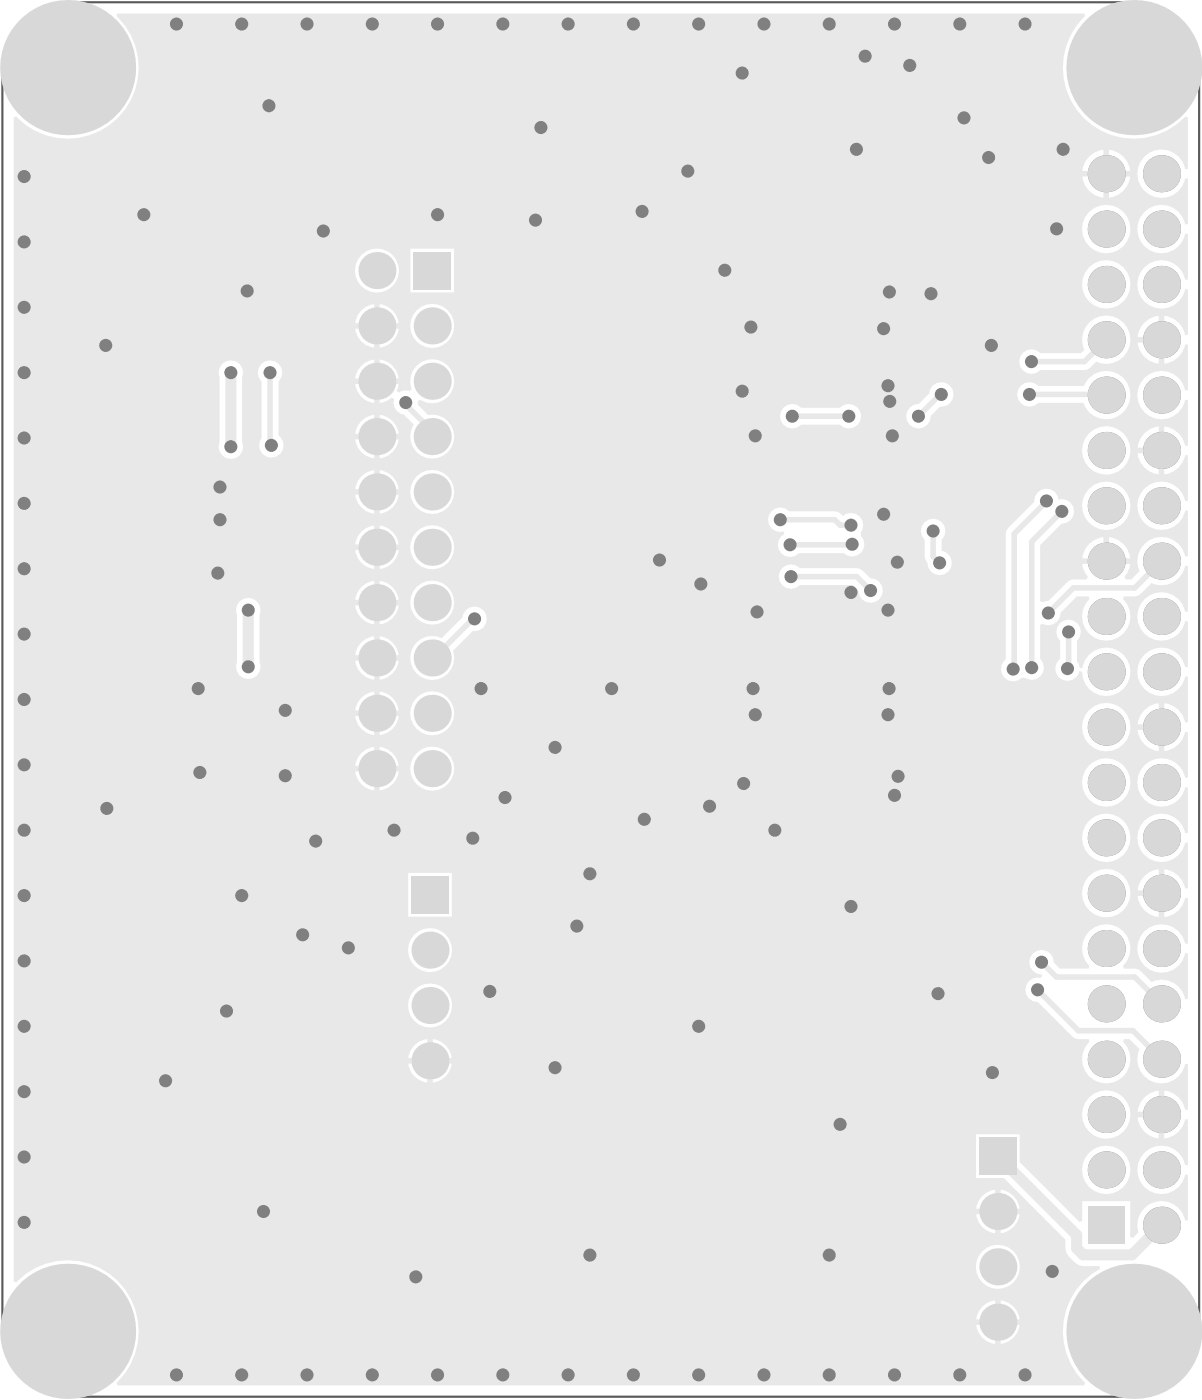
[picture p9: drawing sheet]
<svg xmlns="http://www.w3.org/2000/svg" width="184mm" height="214mm" viewBox="0 0 184 214" stroke-linecap="round" stroke-linejoin="round" font-family="sans-serif">
<path d="M3.7 2.9a9.9 9.9 0 0 1 6.6-2.6h163.1a10 10 0 0 1 10 10v193.3a10 10 0 0 1-10 10h-163.1a10 10 0 0 1-9.9-10v-193.3a10 10 0 0 1 3.3-7.4z" fill="none" stroke="#5a5a5a" stroke-width=".33"/>
<path d="M18 2.1l-.2 .4 .2 .2a10.9 10.9 0 0 1-.1 15.4 10.9 10.9 0 0 1-15.4-.3l-.4 .2v178l.4 .2 .2-.3a10.9 10.9 0 0 1 15.4 .1 10.9 10.9 0 0 1-.3 15.5l.2 .4h147.8l.1-.4-.2-.2a10.9 10.9 0 0 1 2.5-17.2l-.1-.4h-2.5a3.5 3.5 0 0 1-2.7-4.1l-9.4-9.4h-4.3v-6.7h6.7v4.2l9.2 9.2 .4-.1v-3.1h7.3v5.5l.4 .2 .9-.9a3.7 3.7 0 0 1 2.6-4.7 3.7 3.7 0 0 1 4.5 2.9h.4v-7h-.4v.2a3.7 3.7 0 0 1-5.7 2.1 3.7 3.7 0 0 1 .1-6.1 3.7 3.7 0 0 1 5.6 2.3h.4v-7h-.4v.2a3.6 3.6 0 0 1-3.2 2.7v-7.3a3.6 3.6 0 0 1 3.2 3l.4-.1v-6.9l-.4-.1v.3a3.7 3.7 0 0 1-4.8 2.5 3.7 3.7 0 0 1-2.1-5l-1.6-1.6h-.8l-.1 .5a3.7 3.7 0 0 1 0 5.2 3.7 3.7 0 0 1-5.3 0 3.7 3.7 0 0 1 .1-5.3l-.1-.4h-1.6l-.5-.1-.4-.2-5.3-5.3a1.87 1.87 0 0 1-1.9-2.1 1.87 1.87 0 0 1 2.3-1.6l.3-.4-.2-.2a1.88 1.88 0 0 1-1.8-1.9 1.88 1.88 0 0 1 1.9-1.8 1.88 1.88 0 0 1 1.8 1.9l1 .9h4.4v-.4a3.7 3.7 0 0 1 0-5.3 3.7 3.7 0 0 1 5.3 .1 3.7 3.7 0 0 1-.1 5.2l.2 .4 2.1 .1 .4 .3 1.7 1.7 .5-.2a3.7 3.7 0 0 1 4.6 2.8h.4v-7h-.4v.2a3.7 3.7 0 0 1-5.7 2.1 3.7 3.7 0 0 1 .1-6.1 3.7 3.7 0 0 1 5.6 2.4l.4-.1v-6.9l-.4-.1v.3a3.6 3.6 0 0 1-3.2 2.7v-7.3a3.6 3.6 0 0 1 3.2 2.9h.4v-7h-.4v.2a3.7 3.7 0 0 1-5.7 2.1 3.7 3.7 0 0 1 .1-6.1 3.7 3.7 0 0 1 5.6 2.3h.4v-7h-.4v.2a3.7 3.7 0 0 1-5.7 2.1 3.7 3.7 0 0 1 .1-6.1 3.7 3.7 0 0 1 5.6 2.4l.4-.1v-6.9l-.4-.1v.3a3.6 3.6 0 0 1-3.2 2.7v-7.3a3.6 3.6 0 0 1 3.2 2.9h.4v-7h-.4v.2a3.7 3.7 0 0 1-5.7 2.1 3.7 3.7 0 0 1 .1-6.1 3.7 3.7 0 0 1 5.6 2.3h.4v-7h-.4v.3a3.7 3.7 0 0 1-5.7 2.1 3.7 3.7 0 0 1 .1-6.2 3.7 3.7 0 0 1 5.6 2.4l.4-.1v-6.9l-.4-.1v.3a3.7 3.7 0 0 1-5.1 2.4l-1.7 1.6-.4 .3-2.1 .1-.1 .5a3.7 3.7 0 0 1 0 5.2 3.7 3.7 0 0 1-5.3 0 3.7 3.7 0 0 1 .1-5.3l-.1-.4h-1.8l-2.5 2.6a1.85 1.85 0 0 1-2.8 1.6l-.4 .2v5.2a1.86 1.86 0 0 1 .2 2.5 1.86 1.86 0 0 1-2.4 .4h-.5l-.7 .4a1.86 1.86 0 0 1-2.3-.8 1.86 1.86 0 0 1 .5-2.4v-19.2l.1-.5 .3-.5 4-4a1.86 1.86 0 0 1 1.7-2 1.86 1.86 0 0 1 2 1.7 1.87 1.87 0 0 1 2.3 1.6 1.87 1.87 0 0 1-1.9 2.1l-3.3 3.3v8.5l.4 .2 .9-.2 2.9-2.9 .4-.3 .5-.1h2l.3-.4-.5-.5-.3-.9-.1-.6h7.3l-.1 .6-.3 .9-.4 .5 .2 .4h.8l1.3-1.3a3.7 3.7 0 0 1 2.2-5 3.7 3.7 0 0 1 4.7 2.8h.4v-7h-.4v.2a3.7 3.7 0 0 1-5.7 2.1 3.7 3.7 0 0 1 .1-6.1 3.7 3.7 0 0 1 5.6 2.3h.4v-7h-.4v.3a3.6 3.6 0 0 1-3.2 2.7v-7.4a3.6 3.6 0 0 1 3.2 3l.4-.1v-6.9h-.4v.2a3.7 3.7 0 0 1-5.7 2.1 3.7 3.7 0 0 1 .1-6.1 3.7 3.7 0 0 1 5.6 2.3h.4v-7h-.4v.2a3.6 3.6 0 0 1-3.2 2.7v-3.6h-.4h.4v-3.7a3.6 3.6 0 0 1 3.2 2.9h.4v-7h-.4v.3a3.7 3.7 0 0 1-5.7 2.1 3.7 3.7 0 0 1 .1-6.1 3.7 3.7 0 0 1 5.6 2.3h.4v-7h-.4v.2a3.7 3.7 0 0 1-5.7 2.1 3.7 3.7 0 0 1 .1-6.1 3.7 3.7 0 0 1 5.6 2.3h.4v-7h-.4v.2a3.7 3.7 0 0 1-5.7 2.1 3.7 3.7 0 0 1 .1-6.1 3.7 3.7 0 0 1 5.6 2.4l.4-.1v-7.8l-.4-.2-.1 .2a10.9 10.9 0 0 1-15.5-.1 10.9 10.9 0 0 1 .3-15.4l-.1-.4zM166.5 23.9l.8-.5 .9-.4 .5-.1v3.2h-3.2l.1-.5 .3-.9zM169.6 22.9a3.6 3.6 0 0 1 3.2 3.2h-3.2zM165.5 27h3.2v3.2a3.6 3.6 0 0 1-3.2-3.2zM169.6 27h3.2a3.6 3.6 0 0 1-3.2 3.2zM165.4 35a3.8 3.8 0 0 1 7.5 0 3.8 3.8 0 0 1-7.5 0zM62.7 38h6.7v6.7h-6.7zM54.3 41.4a3.4 3.4 0 0 1 6.7 0 3.4 3.4 0 0 1-6.7 0zM165.4 43.5a3.8 3.8 0 0 1 7.5 0 3.8 3.8 0 0 1-7.5 0zM55.3 47.5l.7-.6 .8-.3 .4-.1v2.9h-2.9l.1-.4 .3-.8zM58.1 46.5a3.2 3.2 0 0 1 2.8 2.9h-2.8zM175 49.3l.8-.5 .8-.4 .6-.1v3.2h-3.2v-.5l.4-.9zM54.3 50.3h2.9v2.9a3.2 3.2 0 0 1-2.9-2.9zM58.1 50.3h2.8a3.2 3.2 0 0 1-2.8 2.9zM62.7 49.8a3.4 3.4 0 0 1 6.8 0 3.4 3.4 0 0 1-6.8 0zM174 52.4h3.2v3.2a3.6 3.6 0 0 1-3.2-3.2zM156.4 54a1.86 1.86 0 0 1 2.7 0h6.2l.5-.5a3.7 3.7 0 0 1 2.8-5.2 3.7 3.7 0 0 1 4.2 4.2 3.7 3.7 0 0 1-5.2 2.8l-.9 .9-.4 .3-.5 .1h-6.7a1.88 1.88 0 0 1-2.7 .1 1.88 1.88 0 0 1 0-2.7zM55.3 55.9l.7-.5 .8-.3 .4-.1v2.9h-2.9l.1-.5 .3-.8zM58.1 55a3.2 3.2 0 0 1 2.8 2.9h-2.8zM54.3 58.7h2.9v2.9a3.2 3.2 0 0 1-2.9-2.9zM58.1 58.7h2.8l-.3 1.1 .4 .3 .3-.3 .7-.1 .6 .1 .3-.3a3.4 3.4 0 0 1 2.9-4.6 3.4 3.4 0 0 1 3.5 4.1 3.4 3.4 0 0 1-4.9 2.2l-.1-.1-.4 .3v.5l1.6 1.6a3.4 3.4 0 0 1 3.9 3.5 3.4 3.4 0 0 1-4.4 3 3.4 3.4 0 0 1-1.7-5l-1.6-1.6a1.78 1.78 0 0 1-1.4-2.4l-.4-.2-.6 .4-.8 .4h-.4zM156.1 59a1.86 1.86 0 0 1 2.7 0h7a3.7 3.7 0 0 1 5.7-1.4 3.7 3.7 0 0 1-.2 5.9 3.7 3.7 0 0 1-5.6-1.9h-6.9a1.88 1.88 0 0 1-2.7 .1 1.88 1.88 0 0 1 0-2.7zM119.8 62.3a1.86 1.86 0 0 1 2.7 .1h5.9a1.88 1.88 0 0 1 2.7-.1 1.88 1.88 0 0 1 0 2.7 1.88 1.88 0 0 1-2.7 0h-5.9a1.88 1.88 0 0 1-2.7 0 1.88 1.88 0 0 1 0-2.7zM139.1 62.3l.6-.4 .8-.1 1.6-1.6a1.87 1.87 0 0 1 2-1.7 1.87 1.87 0 0 1 1.7 2 1.87 1.87 0 0 1-2 1.7l-1.5 1.4a1.88 1.88 0 0 1-2.6 1.8 1.88 1.88 0 0 1-.6-3.1zM55.3 64.4l.7-.5 .8-.4h.4v2.9h-2.9l.1-.5 .3-.8zM58.1 63.5a3.2 3.2 0 0 1 2.8 2.9h-2.8zM175 66.3l.8-.6 .8-.4 .6-.1v3.3h-3.2v-.6l.4-.9zM40 55.7a1.88 1.88 0 0 1 2.6 0 1.88 1.88 0 0 1 0 2.7v8.2a1.86 1.86 0 0 1 .4 2.6 1.86 1.86 0 0 1-2.6 .4 1.86 1.86 0 0 1-.4-2.6v-8.6a1.86 1.86 0 0 1 0-2.7zM54.3 67.2h2.9v2.9a3.2 3.2 0 0 1-2.9-2.9zM58.1 67.2h2.8a3.2 3.2 0 0 1-2.8 2.9zM34 55.7a1.88 1.88 0 0 1 2.4-.3 1.88 1.88 0 0 1 .6 2.3v9.9a1.88 1.88 0 0 1-1.7 2.6 1.88 1.88 0 0 1-1.7-2.6v-9.9a1.87 1.87 0 0 1 .4-2zM174 69.3h3.2v3.3a3.6 3.6 0 0 1-3.2-3.3zM165.4 68.9a3.8 3.8 0 0 1 7.5 0 3.8 3.8 0 0 1-7.5 0zM55.3 72.9l.7-.6 .8-.3 .4-.1v2.9h-2.9l.1-.4 .3-.8zM58.1 71.9a3.2 3.2 0 0 1 2.8 2.9h-2.8zM54.3 75.7h2.9v2.9a3.2 3.2 0 0 1-2.9-2.9zM58.1 75.7h2.8a3.2 3.2 0 0 1-2.8 2.9zM62.7 75.2a3.4 3.4 0 0 1 6.8 0 3.4 3.4 0 0 1-6.8 0zM118 78.2a1.87 1.87 0 0 1 2.7 0h6.9l.5 .1 .8 .6a1.85 1.85 0 0 1 2.5 0 1.85 1.85 0 0 1 .2 2.5v.5a1.87 1.87 0 0 1 .1 2.6 1.87 1.87 0 0 1-2.7 .1h-6.8a1.87 1.87 0 0 1-2.9-.1 1.87 1.87 0 0 1 .7-2.8l-.2-.4a1.86 1.86 0 0 1-2.1-.9 1.86 1.86 0 0 1 .3-2.2zM165.4 77.4a3.8 3.8 0 0 1 7.5 0 3.8 3.8 0 0 1-7.5 0zM55.3 81.3l.7-.5 .8-.4h.4v2.9h-2.9l.1-.5 .3-.8zM58.1 80.4a3.2 3.2 0 0 1 2.8 2.9h-2.8zM166.5 83.2l.8-.6 .9-.4h.5v3.2h-3.2l.1-.5 .3-.9zM169.6 82.2a3.6 3.6 0 0 1 3.2 3.2h-3.2zM54.3 84.1h2.9v2.9a3.2 3.2 0 0 1-2.9-2.9zM58.1 84.1h2.8a3.2 3.2 0 0 1-2.8 2.9zM62.7 83.7a3.4 3.4 0 0 1 6.8 0 3.4 3.4 0 0 1-6.8 0zM141.4 79.9a1.88 1.88 0 0 1 2.6 0 1.88 1.88 0 0 1 0 2.7v1.7a1.87 1.87 0 0 1 1.5 2.1 1.87 1.87 0 0 1-2 1.6 1.87 1.87 0 0 1-1.7-2l-.3-.4-.1-.5v-2.5a1.86 1.86 0 0 1 0-2.7zM119.6 86.9a1.86 1.86 0 0 1 2.7 0h8.7a3.6 3.6 0 0 1 2.1 1.5 1.88 1.88 0 0 1 1.9 1.9 1.88 1.88 0 0 1-1.9 1.9 1.88 1.88 0 0 1-1.9-1.9l-.7-.8h-8.2a1.88 1.88 0 0 1-2.7 0 1.88 1.88 0 0 1 0-2.6zM55.3 89.8l.7-.5 .8-.4h.4v2.9h-2.9l.1-.5 .3-.8zM58.1 88.9a3.2 3.2 0 0 1 2.8 2.9h-2.8zM54.3 92.6h2.9v2.9a3.2 3.2 0 0 1-2.9-2.9zM58.1 92.6h2.8a3.2 3.2 0 0 1-2.8 2.9zM62.7 92.2a3.4 3.4 0 0 1 6.8 0 3.4 3.4 0 0 1-6.8 0zM55.3 98.3l.7-.6 .8-.3 .4-.1v2.9h-2.9l.1-.4 .3-.8zM58.1 97.3a3.2 3.2 0 0 1 2.8 2.9h-2.8zM162.1 95.3a1.88 1.88 0 0 1 2.6 0 1.88 1.88 0 0 1 0 2.7v3.1l.3 .4 .1 .7h.4a3.7 3.7 0 0 1 5.3-2.7 3.7 3.7 0 0 1 1 5.9 3.7 3.7 0 0 1-5.9-.8l-.3-.9-.1-1h-.5a1.86 1.86 0 0 1-2.8 1.2 1.86 1.86 0 0 1-.1-3.1v-2.8a1.86 1.86 0 0 1 0-2.7zM36.6 92a1.88 1.88 0 0 1 2.4-.2 1.88 1.88 0 0 1 .7 2.3v7.1a1.88 1.88 0 0 1-1.7 2.7 1.88 1.88 0 0 1-1.8-2.7v-7.1a1.87 1.87 0 0 1 .4-2.1zM54.3 101.1h2.9v2.9a3.2 3.2 0 0 1-2.9-2.9zM58.1 101.1h2.8a3.2 3.2 0 0 1-2.8 2.9zM63.7 98.3a3.3 3.3 0 0 1 3.8-.7l3.2-3.2a1.86 1.86 0 0 1 2.1-1.6 1.86 1.86 0 0 1 1.6 2.1 1.86 1.86 0 0 1-2.1 1.6l-3 3.1a3.4 3.4 0 0 1-4 4.3 3.4 3.4 0 0 1-1.6-5.6zM55.3 106.7l.7-.5 .8-.4h.4v2.9h-2.9l.1-.5 .3-.8zM58.1 105.8a3.2 3.2 0 0 1 2.8 2.9h-2.8zM175 108.6l.8-.6 .8-.4h.6v3.2h-3.2v-.5l.4-.9zM54.3 109.5h2.9v2.9a3.2 3.2 0 0 1-2.9-2.9zM58.1 109.5h2.8a3.2 3.2 0 0 1-2.8 2.9zM62.7 109.1a3.4 3.4 0 0 1 6.8 0 3.4 3.4 0 0 1-6.8 0zM174 111.6h3.2v3.3a3.6 3.6 0 0 1-3.2-3.3zM165.4 111.2a3.8 3.8 0 0 1 7.5 0 3.8 3.8 0 0 1-7.5 0zM55.3 115.2l.7-.6 .8-.3 .4-.1v2.9h-2.9l.1-.4 .3-.8zM58.1 114.2a3.2 3.2 0 0 1 2.8 2.9h-2.8zM54.3 118h2.9v2.9a3.2 3.2 0 0 1-2.9-2.9zM58.1 118h2.8a3.2 3.2 0 0 1-2.8 2.9zM62.7 117.6a3.4 3.4 0 0 1 6.8 0 3.4 3.4 0 0 1-6.8 0zM165.4 119.7a3.8 3.8 0 0 1 7.5 0 3.8 3.8 0 0 1-7.5 0zM165.4 128.1a3.8 3.8 0 0 1 7.5 0 3.8 3.8 0 0 1-7.5 0zM175 134l.8-.6 .8-.4h.6v3.2h-3.2v-.5l.4-.9zM62.4 133.5h6.7v6.7h-6.7zM174 137h3.2v3.3a3.6 3.6 0 0 1-3.2-3.3zM165.4 136.6a3.8 3.8 0 0 1 7.5 0 3.8 3.8 0 0 1-7.5 0zM62.4 145.3a3.4 3.4 0 0 1 6.7 0 3.4 3.4 0 0 1-6.7 0zM62.4 153.8a3.4 3.4 0 0 1 6.7 0 3.4 3.4 0 0 1-6.7 0zM63.4 159.9l.7-.6 .8-.3 .4-.1v2.9h-2.9l.1-.4 .3-.8zM66.2 158.9a3.2 3.2 0 0 1 2.9 2.9h-2.9zM66.2 162.7h2.9a3.2 3.2 0 0 1-2.9 2.9zM62.4 162.7h2.9v2.9a3.2 3.2 0 0 1-2.9-2.9zM175 167.8l.8-.5 .8-.4 .6-.1v3.3h-3.2v-.6l.4-.9zM174 170.9h3.2v3.2a3.6 3.6 0 0 1-3.2-3.2zM165.4 170.5a3.8 3.8 0 0 1 7.5 0 3.8 3.8 0 0 1-7.5 0zM165.4 178.9a3.8 3.8 0 0 1 7.5 0 3.8 3.8 0 0 1-7.5 0zM150.2 182.9l.7-.5 .8-.4h.5v2.9h-2.9v-.5l.4-.8zM153 182a3.2 3.2 0 0 1 2.9 2.9h-2.9zM153 185.7h2.9a3.2 3.2 0 0 1-2.9 2.9zM149.3 185.7h2.9v2.9a3.2 3.2 0 0 1-2.9-2.9zM149.2 193.8a3.4 3.4 0 0 1 6.8 0 3.4 3.4 0 0 1-6.8 0zM150.2 199.8l.7-.5 .8-.3 .5-.1v2.9h-2.9v-.4l.4-.9zM153 198.9a3.2 3.2 0 0 1 2.9 2.9h-2.9zM153 202.7h2.9a3.2 3.2 0 0 1-2.9 2.9zM149.3 202.7h2.9v2.9a3.2 3.2 0 0 1-2.9-2.9z" fill="#e8e8e8"/>
<path d="M160.1 76.7l-5 5" fill="none" stroke="#e8e8e8" stroke-width=".85"/>
<circle cx="177.6" cy="162" r=".42" fill="#e8e8e8"/>
<path d="M169.2 52l-3.4 3.3h-8.1M157.4 60.3h11.7l.1 .1M158.7 151.4l6.2 6.2h8.3l4.4 4.4M159.3 147.2l2.2 2.2h12l4.1 4.1" fill="none" stroke="#e8e8e8" stroke-width=".85"/>
<circle cx="160.1" cy="76.7" r=".42" fill="#e8e8e8"/>
<g fill="none" stroke="#e8e8e8" stroke-width=".85">
<path d="M41.3 57v10.9l.2 .2M62 61.6v.3l4.1 4v.9M119.3 79.5h8.3l.9 .8h1.6M121.1 63.7h8.7M143.9 60.3h-.1l-3.4 3.4M160 76.6l.1 .1M162.4 78.2l-4.6 4.6v19.3M72.6 94.7h-.3l-6 5.9h-.2M121 88.2h10l2.1 2.1M130.3 83.2l-.1 .1h-9.4M142.7 81.2v3.9l1 1M155.1 81.7v20.5l-.2 .1"/>
<path d="M163.4 96.7v5.4l-.2 .2M177.6 85.8l-4.1 4.1h-9.4l-3.8 3.9"/>
</g>
<path d="M35.3 57v11.3M38 93.3v8.7M152.6 176.8l12 12.1v2l1 1h7.5l4.5-4.5" fill="none" stroke="#e8e8e8" stroke-width="1.7"/>
<g fill="#808080">
<circle cx="136.4" cy="66.7" r="1"/>
<circle cx="135.8" cy="93.3" r="1"/>
<circle cx="135.8" cy="109.3" r="1"/>
<circle cx="135.1" cy="50.3" r="1"/>
<circle cx="115.5" cy="66.7" r="1"/>
<circle cx="115.8" cy="93.6" r="1"/>
<circle cx="115.5" cy="109.3" r="1"/>
<circle cx="114.8" cy="50" r="1"/>
<circle cx="130.1" cy="90.6" r="1"/>
<circle cx="132.3" cy="8.6" r="1"/>
<circle cx="131" cy="22.8" r="1"/>
<circle cx="161.6" cy="35" r="1"/>
<circle cx="158.7" cy="151.4" r="1"/>
<circle cx="159.3" cy="147.2" r="1"/>
<circle cx="151.8" cy="164.1" r="1"/>
<circle cx="157.4" cy="60.3" r="1"/>
<circle cx="157.7" cy="55.3" r="1"/>
<circle cx="139.1" cy="10" r="1"/>
<circle cx="162.4" cy="78.2" r="1"/>
<circle cx="160" cy="76.6" r="1"/>
<circle cx="157.8" cy="102.1" r="1"/>
<circle cx="154.9" cy="102.3" r="1"/>
<circle cx="160.3" cy="93.8" r="1"/>
<circle cx="142.4" cy="44.9" r="1"/>
<circle cx="110.8" cy="41.3" r="1"/>
<circle cx="113.5" cy="11.2" r="1"/>
<circle cx="113.7" cy="119.8" r="1"/>
<circle cx="143.7" cy="86.1" r="1"/>
<circle cx="142.7" cy="81.2" r="1"/>
<circle cx="135.1" cy="78.7" r="1"/>
<circle cx="120.8" cy="83.3" r="1"/>
<circle cx="133.1" cy="90.3" r="1"/>
<circle cx="121" cy="88.2" r="1"/>
<circle cx="130.3" cy="83.2" r="1"/>
<circle cx="137.2" cy="86" r="1"/>
<circle cx="46.3" cy="143" r="1"/>
<circle cx="37" cy="137" r="1"/>
<circle cx="53.3" cy="145" r="1"/>
<circle cx="136" cy="44.7" r="1"/>
<circle cx="137.3" cy="118.7" r="1"/>
<circle cx="143.9" cy="60.3" r="1"/>
<circle cx="140.4" cy="63.7" r="1"/>
<circle cx="136.1" cy="61.4" r="1"/>
<circle cx="135.8" cy="59" r="1"/>
<circle cx="129.8" cy="63.7" r="1"/>
<circle cx="121.1" cy="63.7" r="1"/>
<circle cx="33.3" cy="87.7" r="1"/>
<circle cx="151.6" cy="52.8" r="1"/>
<circle cx="30.6" cy="118.2" r="1"/>
<circle cx="34.6" cy="154.6" r="1"/>
<circle cx="147.4" cy="18" r="1"/>
<circle cx="162.6" cy="22.8" r="1"/>
<circle cx="151.2" cy="24.1" r="1"/>
<circle cx="82.7" cy="19.5" r="1"/>
<circle cx="98.2" cy="32.3" r="1"/>
<circle cx="105.2" cy="26.2" r="1"/>
<circle cx="81.9" cy="33.7" r="1"/>
<circle cx="66.9" cy="32.8" r="1"/>
<circle cx="41.1" cy="16.2" r="1"/>
<circle cx="22" cy="32.8" r="1"/>
<circle cx="49.4" cy="35.3" r="1"/>
<circle cx="37.8" cy="44.5" r="1"/>
<circle cx="16.2" cy="52.8" r="1"/>
<circle cx="60.3" cy="127" r="1"/>
<circle cx="73.6" cy="105.3" r="1"/>
<circle cx="43.6" cy="108.7" r="1"/>
<circle cx="43.6" cy="118.7" r="1"/>
<circle cx="48.3" cy="128.6" r="1"/>
<circle cx="72.3" cy="128.2" r="1"/>
<circle cx="77.2" cy="122" r="1"/>
<circle cx="84.9" cy="114.3" r="1"/>
<circle cx="93.5" cy="105.3" r="1"/>
<circle cx="74.9" cy="151.6" r="1"/>
<circle cx="128.5" cy="172" r="1"/>
<circle cx="106.8" cy="157" r="1"/>
<circle cx="88.2" cy="141.6" r="1"/>
<circle cx="98.5" cy="125.3" r="1"/>
<circle cx="90.2" cy="133.6" r="1"/>
<circle cx="108.5" cy="123.3" r="1"/>
<circle cx="118.5" cy="127" r="1"/>
<circle cx="130.1" cy="138.6" r="1"/>
<circle cx="143.4" cy="152" r="1"/>
<circle cx="160.9" cy="194.5" r="1"/>
<circle cx="126.8" cy="192" r="1"/>
<circle cx="90.2" cy="192" r="1"/>
<circle cx="84.9" cy="163.3" r="1"/>
<circle cx="63.6" cy="195.3" r="1"/>
<circle cx="40.3" cy="185.3" r="1"/>
<circle cx="25.3" cy="165.3" r="1"/>
<circle cx="16.3" cy="123.7" r="1"/>
<circle cx="30.3" cy="105.3" r="1"/>
<circle cx="100.8" cy="85.7" r="1"/>
<circle cx="163.2" cy="102.3" r="1"/>
<circle cx="163.4" cy="96.7" r="1"/>
<circle cx="107.2" cy="89.3" r="1"/>
<circle cx="119.3" cy="79.5" r="1"/>
<circle cx="41.3" cy="57" r="1"/>
<circle cx="41.5" cy="68.1" r="1"/>
<circle cx="72.6" cy="94.7" r="1"/>
<circle cx="38" cy="93.3" r="1"/>
<circle cx="38" cy="102" r="1"/>
<circle cx="35.3" cy="57" r="1"/>
<circle cx="35.3" cy="68.3" r="1"/>
<circle cx="3.7" cy="47" r="1"/>
<circle cx="3.7" cy="37" r="1"/>
<circle cx="3.7" cy="27" r="1"/>
<circle cx="3.7" cy="187" r="1"/>
<circle cx="3.7" cy="177" r="1"/>
<circle cx="3.7" cy="167" r="1"/>
<circle cx="3.7" cy="157" r="1"/>
<circle cx="3.7" cy="127" r="1"/>
<circle cx="3.7" cy="137" r="1"/>
<circle cx="3.7" cy="147" r="1"/>
<circle cx="3.7" cy="97" r="1"/>
<circle cx="3.7" cy="107" r="1"/>
<circle cx="3.7" cy="117" r="1"/>
<circle cx="3.7" cy="57" r="1"/>
<circle cx="3.7" cy="67" r="1"/>
<circle cx="3.7" cy="77" r="1"/>
<circle cx="3.7" cy="87" r="1"/>
<circle cx="156.7" cy="210.3" r="1"/>
<circle cx="146.8" cy="210.3" r="1"/>
<circle cx="136.8" cy="210.3" r="1"/>
<circle cx="126.8" cy="210.3" r="1"/>
<circle cx="96.9" cy="210.3" r="1"/>
<circle cx="106.8" cy="210.3" r="1"/>
<circle cx="116.8" cy="210.3" r="1"/>
<circle cx="66.9" cy="210.3" r="1"/>
<circle cx="76.9" cy="210.3" r="1"/>
<circle cx="86.9" cy="210.3" r="1"/>
<circle cx="27" cy="210.3" r="1"/>
<circle cx="37" cy="210.3" r="1"/>
<circle cx="46.9" cy="210.3" r="1"/>
<circle cx="56.9" cy="210.3" r="1"/>
<circle cx="56.9" cy="3.7" r="1"/>
<circle cx="46.9" cy="3.7" r="1"/>
<circle cx="37" cy="3.7" r="1"/>
<circle cx="27" cy="3.7" r="1"/>
<circle cx="86.9" cy="3.7" r="1"/>
<circle cx="76.9" cy="3.7" r="1"/>
<circle cx="66.9" cy="3.7" r="1"/>
<circle cx="116.8" cy="3.7" r="1"/>
<circle cx="106.8" cy="3.7" r="1"/>
<circle cx="96.9" cy="3.7" r="1"/>
<circle cx="126.8" cy="3.7" r="1"/>
<circle cx="136.8" cy="3.7" r="1"/>
<circle cx="146.8" cy="3.7" r="1"/>
<circle cx="156.7" cy="3.7" r="1"/>
<circle cx="62" cy="61.6" r="1"/>
<circle cx="130.1" cy="80.3" r="1"/>
<circle cx="135.9" cy="105.3" r="1"/>
<circle cx="113.5" cy="59.8" r="1"/>
<circle cx="136.8" cy="121.7" r="1"/>
<circle cx="115.2" cy="105.3" r="1"/>
<circle cx="33.6" cy="79.5" r="1"/>
<circle cx="33.6" cy="74.5" r="1"/>
<circle cx="173.4" cy="203.6" r="10"/>
<circle cx="152.6" cy="202.2" r="2.5"/>
<circle cx="152.6" cy="193.8" r="2.5"/>
<circle cx="177.6" cy="187.4" r="2.83"/>
<circle cx="152.6" cy="185.3" r="2.5"/>
<circle cx="177.6" cy="178.9" r="2.83"/>
<circle cx="169.2" cy="178.9" r="2.83"/>
<circle cx="177.6" cy="170.5" r="2.83"/>
<circle cx="177.6" cy="162" r="2.83"/>
<circle cx="177.6" cy="153.5" r="2.83"/>
<circle cx="177.6" cy="145.1" r="2.83"/>
<circle cx="177.6" cy="136.6" r="2.83"/>
<circle cx="177.6" cy="128.1" r="2.83"/>
<circle cx="177.6" cy="111.2" r="2.83"/>
<circle cx="177.6" cy="119.7" r="2.83"/>
<circle cx="177.6" cy="102.8" r="2.83"/>
<circle cx="169.2" cy="170.5" r="2.83"/>
<circle cx="169.2" cy="162" r="2.83"/>
<circle cx="169.2" cy="153.5" r="2.83"/>
<circle cx="169.2" cy="145.1" r="2.83"/>
<circle cx="169.2" cy="136.6" r="2.83"/>
<circle cx="169.2" cy="128.1" r="2.83"/>
<circle cx="169.2" cy="102.8" r="2.83"/>
<circle cx="169.2" cy="111.2" r="2.83"/>
<circle cx="169.2" cy="119.7" r="2.83"/>
<circle cx="65.8" cy="162.3" r="2.5"/>
<circle cx="65.8" cy="153.8" r="2.5"/>
<circle cx="65.8" cy="145.3" r="2.5"/>
<circle cx="10.3" cy="203.6" r="10"/>
<circle cx="66.1" cy="117.6" r="2.5"/>
<circle cx="66.1" cy="109.1" r="2.5"/>
<circle cx="66.1" cy="100.6" r="2.5"/>
<circle cx="57.6" cy="117.6" r="2.5"/>
<circle cx="57.6" cy="109.1" r="2.5"/>
<circle cx="57.6" cy="100.6" r="2.5"/>
<circle cx="177.6" cy="94.3" r="2.83"/>
<circle cx="177.6" cy="85.8" r="2.83"/>
<circle cx="177.6" cy="77.4" r="2.83"/>
<circle cx="177.6" cy="68.9" r="2.83"/>
<circle cx="177.6" cy="60.4" r="2.83"/>
<circle cx="169.2" cy="94.3" r="2.83"/>
<circle cx="169.2" cy="85.8" r="2.83"/>
<circle cx="169.2" cy="77.4" r="2.83"/>
<circle cx="169.2" cy="68.9" r="2.83"/>
<circle cx="169.2" cy="60.4" r="2.83"/>
<circle cx="177.6" cy="52" r="2.83"/>
<circle cx="177.6" cy="26.6" r="2.83"/>
<circle cx="177.6" cy="43.5" r="2.83"/>
<circle cx="177.6" cy="35" r="2.83"/>
<circle cx="173.4" cy="10.3" r="10"/>
<circle cx="169.2" cy="52" r="2.83"/>
<circle cx="169.2" cy="43.5" r="2.83"/>
<circle cx="169.2" cy="35" r="2.83"/>
<circle cx="169.2" cy="26.6" r="2.83"/>
<circle cx="66.1" cy="92.2" r="2.5"/>
<circle cx="66.1" cy="83.7" r="2.5"/>
<circle cx="66.1" cy="66.8" r="2.5"/>
<circle cx="66.1" cy="75.2" r="2.5"/>
<circle cx="66.1" cy="49.8" r="2.5"/>
<circle cx="66.1" cy="58.3" r="2.5"/>
<circle cx="57.6" cy="75.2" r="2.5"/>
<circle cx="57.6" cy="66.8" r="2.5"/>
<circle cx="57.6" cy="58.3" r="2.5"/>
<circle cx="57.6" cy="41.4" r="2.5"/>
<circle cx="57.6" cy="49.8" r="2.5"/>
<circle cx="57.6" cy="83.7" r="2.5"/>
<circle cx="57.6" cy="92.2" r="2.5"/>
<circle cx="10.3" cy="10.3" r="10"/>
</g>
<g fill="#808080">
<path d="M166.3 184.6h5.7v5.6h-5.7z" fill-rule="evenodd"/>
<path d="M150.1 174.3h5v5h-5z" fill-rule="evenodd"/>
<path d="M63.3 134.4h4.9v5h-4.9z" fill-rule="evenodd"/>
<path d="M63.6 38.9h5v5h-5z" fill-rule="evenodd"/>
</g>
<g fill="#d8d8d8">
<circle cx="173.4" cy="203.6" r="10.3"/>
<circle cx="152.6" cy="202.2" r="2.84"/>
<circle cx="152.6" cy="193.8" r="2.84"/>
<circle cx="177.6" cy="187.4" r="2.83"/>
<circle cx="152.6" cy="185.3" r="2.84"/>
<circle cx="177.6" cy="178.9" r="2.83"/>
<circle cx="169.2" cy="178.9" r="2.83"/>
<circle cx="177.6" cy="170.5" r="2.83"/>
<circle cx="177.6" cy="162" r="2.83"/>
<circle cx="177.6" cy="153.5" r="2.83"/>
<circle cx="177.6" cy="145.1" r="2.83"/>
<circle cx="177.6" cy="136.6" r="2.83"/>
<circle cx="177.6" cy="128.1" r="2.83"/>
<circle cx="177.6" cy="111.2" r="2.83"/>
<circle cx="177.6" cy="119.7" r="2.83"/>
<circle cx="177.6" cy="102.8" r="2.83"/>
<circle cx="169.2" cy="170.5" r="2.83"/>
<circle cx="169.2" cy="162" r="2.83"/>
<circle cx="169.2" cy="153.5" r="2.83"/>
<circle cx="169.2" cy="145.1" r="2.83"/>
<circle cx="169.2" cy="136.6" r="2.83"/>
<circle cx="169.2" cy="128.1" r="2.83"/>
<circle cx="169.2" cy="102.8" r="2.83"/>
<circle cx="169.2" cy="111.2" r="2.83"/>
<circle cx="169.2" cy="119.7" r="2.83"/>
<circle cx="65.8" cy="162.3" r="2.84"/>
<circle cx="65.8" cy="153.8" r="2.84"/>
<circle cx="65.8" cy="145.3" r="2.84"/>
<circle cx="10.3" cy="203.6" r="10.3"/>
<circle cx="66.1" cy="117.6" r="2.84"/>
<circle cx="66.1" cy="109.1" r="2.84"/>
<circle cx="66.1" cy="100.6" r="2.84"/>
<circle cx="57.6" cy="117.6" r="2.84"/>
<circle cx="57.6" cy="109.1" r="2.84"/>
<circle cx="57.6" cy="100.6" r="2.84"/>
<circle cx="177.6" cy="94.3" r="2.83"/>
<circle cx="177.6" cy="85.8" r="2.83"/>
<circle cx="177.6" cy="77.4" r="2.83"/>
<circle cx="177.6" cy="68.9" r="2.83"/>
<circle cx="177.6" cy="60.4" r="2.83"/>
<circle cx="169.2" cy="94.3" r="2.83"/>
<circle cx="169.2" cy="85.8" r="2.83"/>
<circle cx="169.2" cy="77.4" r="2.83"/>
<circle cx="169.2" cy="68.9" r="2.83"/>
<circle cx="169.2" cy="60.4" r="2.83"/>
<circle cx="177.6" cy="52" r="2.83"/>
<circle cx="177.6" cy="26.6" r="2.83"/>
<circle cx="177.6" cy="43.5" r="2.83"/>
<circle cx="177.6" cy="35" r="2.83"/>
<circle cx="173.4" cy="10.3" r="10.3"/>
<circle cx="169.2" cy="52" r="2.83"/>
<circle cx="169.2" cy="43.5" r="2.83"/>
<circle cx="169.2" cy="35" r="2.83"/>
<circle cx="169.2" cy="26.6" r="2.83"/>
<circle cx="66.1" cy="92.2" r="2.84"/>
<circle cx="66.1" cy="83.7" r="2.84"/>
<circle cx="66.1" cy="66.8" r="2.84"/>
<circle cx="66.1" cy="75.2" r="2.84"/>
<circle cx="66.1" cy="49.8" r="2.84"/>
<circle cx="66.1" cy="58.3" r="2.84"/>
<circle cx="57.6" cy="75.2" r="2.84"/>
<circle cx="57.6" cy="66.8" r="2.84"/>
<circle cx="57.6" cy="58.3" r="2.84"/>
<circle cx="57.6" cy="41.4" r="2.84"/>
<circle cx="57.6" cy="49.8" r="2.84"/>
<circle cx="57.6" cy="83.7" r="2.84"/>
<circle cx="57.6" cy="92.2" r="2.84"/>
<circle cx="10.3" cy="10.3" r="10.3"/>
</g>
<g fill="#d8d8d8">
<path d="M166.3 184.6h5.7v5.6h-5.7z" fill-rule="evenodd"/>
<path d="M149.8 174h5.6v5.7h-5.6z" fill-rule="evenodd"/>
<path d="M62.9 134h5.7v5.7h-5.7z" fill-rule="evenodd"/>
<path d="M63.3 38.5h5.6v5.7h-5.6z" fill-rule="evenodd"/>
</g>
</svg>
